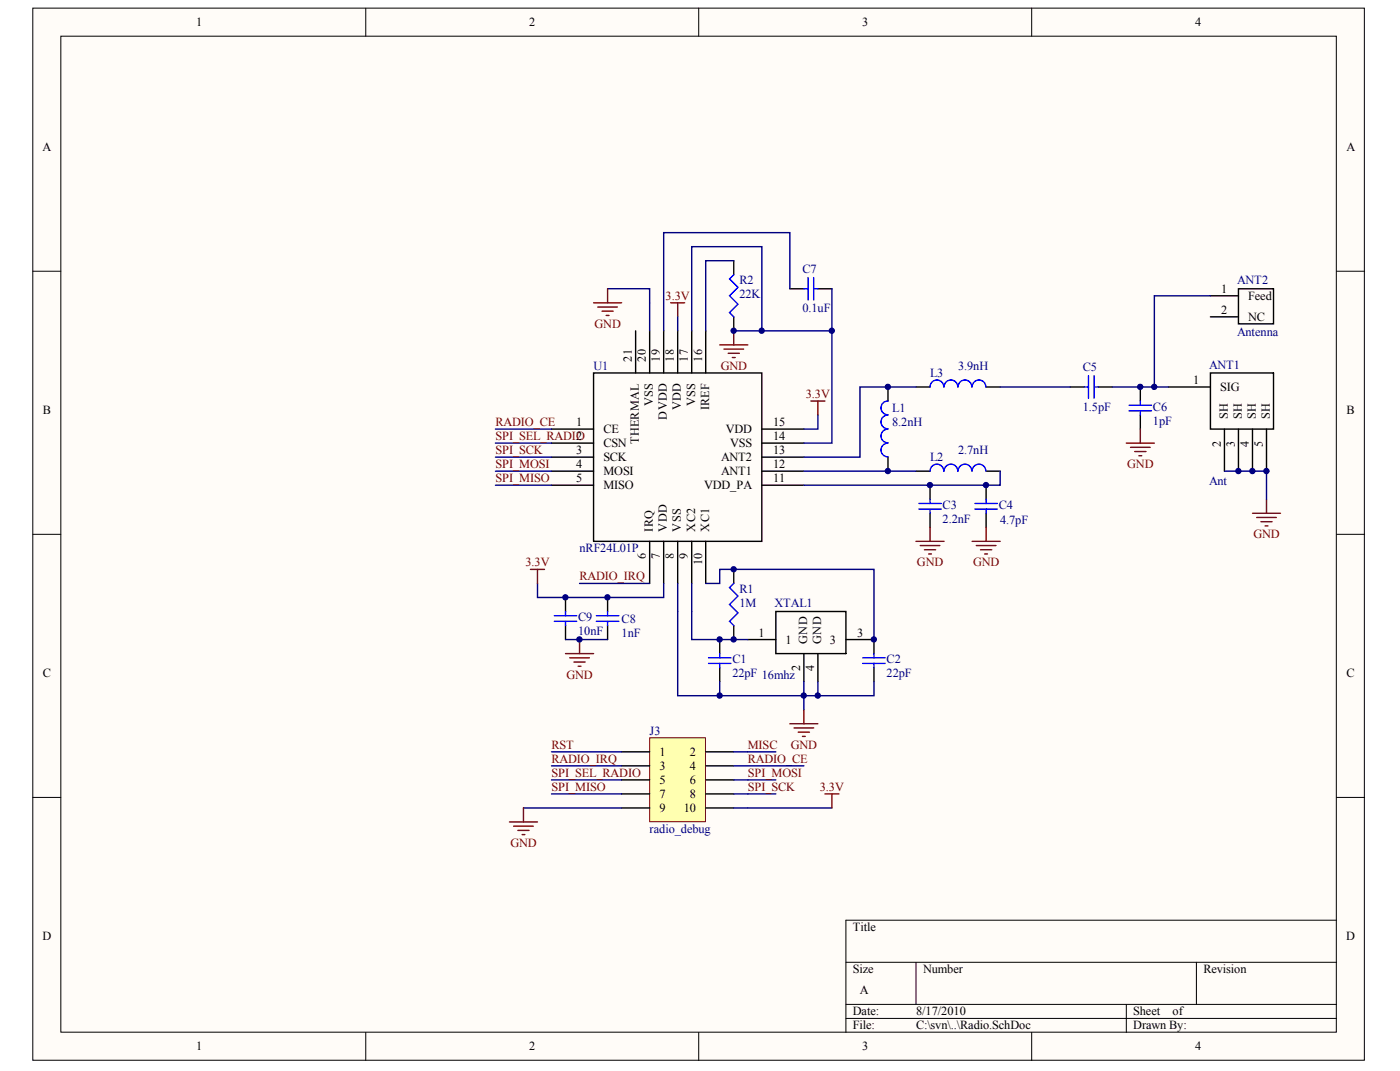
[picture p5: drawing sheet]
<svg xmlns="http://www.w3.org/2000/svg" width="271mm" height="207mm" viewBox="0 0 271 207" stroke-linecap="round" stroke-linejoin="round" font-family="sans-serif">
<defs><g id="words">
<g font-size="2.4">
<text x="38" y="5.1">1</text>
<text x="102.4" y="5.1">2</text>
<text x="166.9" y="5.1">3</text>
<text x="231.3" y="5.1">4</text>
<text x="8.2" y="29.1">A</text>
<text x="260.6" y="29.1">A</text>
<text x="236.3" y="56.6">1</text>
<text x="241.6" y="58">Feed</text>
<text x="236.3" y="60.7">2</text>
<text x="241.6" y="62">NC</text>
<text x="122.3" y="69.9" transform="rotate(-90 122.3 69.9)">21</text>
<text x="125" y="69.9" transform="rotate(-90 125 69.9)">20</text>
<text x="127.7" y="69.9" transform="rotate(-90 127.7 69.9)">19</text>
<text x="130.4" y="69.9" transform="rotate(-90 130.4 69.9)">18</text>
<text x="133.1" y="69.9" transform="rotate(-90 133.1 69.9)">17</text>
<text x="135.9" y="69.9" transform="rotate(-90 135.9 69.9)">16</text>
<text x="230.9" y="74.2">1</text>
<text x="236.1" y="75.6">SIG</text>
<text x="8.3" y="80">B</text>
<text x="111.5" y="82.4">1</text>
<text x="116.8" y="83.7">CE</text>
<text x="126.4" y="78.5" transform="rotate(-90 126.4 78.5)">VSS</text>
<text x="129.1" y="81.1" transform="rotate(-90 129.1 81.1)">DVDD</text>
<text x="131.8" y="79.3" transform="rotate(-90 131.8 79.3)">VDD</text>
<text x="134.5" y="78.5" transform="rotate(-90 134.5 78.5)">VSS</text>
<text x="137.2" y="79.3" transform="rotate(-90 137.2 79.3)">IREF</text>
<text x="140.5" y="83.7">VDD</text>
<text x="149.6" y="82.4">15</text>
<text x="237.6" y="81.1" transform="rotate(-90 237.6 81.1)">SH</text>
<text x="240.3" y="81.1" transform="rotate(-90 240.3 81.1)">SH</text>
<text x="243" y="81.1" transform="rotate(-90 243 81.1)">SH</text>
<text x="245.7" y="81.1" transform="rotate(-90 245.7 81.1)">SH</text>
<text x="260.6" y="80">B</text>
<text x="111.5" y="87.8">3</text>
<text x="111.5" y="85.1">2</text>
<text x="116.8" y="89.2">SCK</text>
<text x="116.8" y="86.4">CSN</text>
<text x="123.6" y="85.9" transform="rotate(-90 123.6 85.9)">THERMAL</text>
<text x="139.5" y="89.2">ANT2</text>
<text x="141.3" y="86.4">VSS</text>
<text x="149.6" y="85.1">14</text>
<text x="149.6" y="87.8">13</text>
<text x="236.2" y="86.4" transform="rotate(-90 236.2 86.4)">2</text>
<text x="239" y="86.4" transform="rotate(-90 239 86.4)">3</text>
<text x="241.7" y="86.4" transform="rotate(-90 241.7 86.4)">4</text>
<text x="244.4" y="86.4" transform="rotate(-90 244.4 86.4)">5</text>
<text x="111.5" y="90.5">4</text>
<text x="111.5" y="93.2">5</text>
<text x="116.8" y="91.9">MOSI</text>
<text x="116.8" y="94.6">MISO</text>
<text x="136.2" y="94.6">VDD_PA</text>
<text x="139.5" y="91.9">ANT1</text>
<text x="149.6" y="93.2">11</text>
<text x="149.6" y="90.5">12</text>
<text x="126.4" y="102.8" transform="rotate(-90 126.4 102.8)">IRQ</text>
<text x="129.1" y="102.8" transform="rotate(-90 129.1 102.8)">VDD</text>
<text x="131.8" y="102.8" transform="rotate(-90 131.8 102.8)">VSS</text>
<text x="134.5" y="102.8" transform="rotate(-90 134.5 102.8)">XC2</text>
<text x="137.2" y="102.8" transform="rotate(-90 137.2 102.8)">XC1</text>
<text x="125" y="108.1" transform="rotate(-90 125 108.1)">6</text>
<text x="127.7" y="108.1" transform="rotate(-90 127.7 108.1)">7</text>
<text x="130.4" y="108.1" transform="rotate(-90 130.4 108.1)">8</text>
<text x="133.1" y="108.1" transform="rotate(-90 133.1 108.1)">9</text>
<text x="135.9" y="109.3" transform="rotate(-90 135.9 109.3)">10</text>
<text x="146.8" y="123.1">1</text>
<text x="152" y="124.4">1</text>
<text x="156.2" y="124.5" transform="rotate(-90 156.2 124.5)">GND</text>
<text x="158.9" y="124.5" transform="rotate(-90 158.9 124.5)">GND</text>
<text x="160.6" y="124.4">3</text>
<text x="165.9" y="123.1">3</text>
<text x="8.3" y="130.9">C</text>
<text x="154.8" y="129.8" transform="rotate(-90 154.8 129.8)">2</text>
<text x="157.6" y="129.8" transform="rotate(-90 157.6 129.8)">4</text>
<text x="260.6" y="130.9">C</text>
<text x="127.6" y="146.1">1</text>
<text x="127.6" y="148.9">3</text>
<text x="133.5" y="146.1">2</text>
<text x="133.5" y="148.9">4</text>
<text x="127.6" y="151.6">5</text>
<text x="127.6" y="154.3">7</text>
<text x="133.5" y="151.6">6</text>
<text x="133.5" y="154.3">8</text>
<text x="127.6" y="157">9</text>
<text x="132.3" y="157">10</text>
<text x="8.2" y="181.7">D</text>
<text x="165.1" y="180.1">Title</text>
<text x="260.5" y="181.7">D</text>
<text x="165.1" y="188.2">Size</text>
<text x="178.6" y="188.2">Number</text>
<text x="232.9" y="188.2">Revision</text>
<text x="165.1" y="196.3">Date:</text>
<text x="166.4" y="192.3">A</text>
<text x="177.3" y="196.3">8/17/2010</text>
<text x="219.3" y="196.3">Sheet</text>
<text x="226.9" y="196.3">of</text>
<text x="38" y="203.1">1</text>
<text x="102.4" y="203.1">2</text>
<text x="165.1" y="199">File:</text>
<text x="166.9" y="203.1">3</text>
<text x="177.3" y="199">C:\svn\..\Radio.SchDoc</text>
<text x="219.3" y="199">Drawn By:</text>
<text x="231.3" y="203.1">4</text>
</g>
<g font-size="2.4" fill="#000080">
<text x="155.3" y="52.8">C7</text>
<text x="143.1" y="57.7">22K</text>
<text x="143.1" y="55">R2</text>
<text x="239.4" y="55">ANT2</text>
<text x="155.3" y="60.4">0.1uF</text>
<text x="239.4" y="65">Antenna</text>
<text x="114.9" y="71.5">U1</text>
<text x="185.4" y="71.5">3.9nH</text>
<text x="209.6" y="71.8">C5</text>
<text x="234" y="71.3">ANT1</text>
<text x="180" y="72.9">L3</text>
<text x="172.7" y="82.4">8.2nH</text>
<text x="172.7" y="79.7">L1</text>
<text x="209.6" y="79.4">1.5pF</text>
<text x="223.1" y="82.1">1pF</text>
<text x="223.1" y="79.4">C6</text>
<text x="180" y="89.2">L2</text>
<text x="185.4" y="87.8">2.7nH</text>
<text x="234" y="93.8">Ant</text>
<text x="182.4" y="101.1">2.2nF</text>
<text x="182.4" y="98.4">C3</text>
<text x="193.3" y="98.4">C4</text>
<text x="193.5" y="101.4">4.7pF</text>
<text x="112.2" y="106.8">nRF24L01P</text>
<text x="143.1" y="117.4">1M</text>
<text x="143.1" y="114.7">R1</text>
<text x="149.9" y="117.4">XTAL1</text>
<text x="111.9" y="122.8">10nF</text>
<text x="111.9" y="120.1">C9</text>
<text x="120.3" y="123.1">1nF</text>
<text x="120.3" y="120.4">C8</text>
<text x="141.7" y="130.9">22pF 16mhz</text>
<text x="141.7" y="128.2">C1</text>
<text x="171.6" y="130.9">22pF</text>
<text x="171.6" y="128.2">C2</text>
<text x="125.7" y="142.1">J3</text>
<text x="125.7" y="161.1">radio_debug</text>
</g>
<g font-size="2.4" fill="#800000">
<text x="128.8" y="58">3.3V</text>
<text x="115.1" y="63.4">GND</text>
<text x="139.5" y="71.5">GND</text>
<text x="155.9" y="77">3.3V</text>
<text x="95.9" y="82.4">RADIO_CE</text>
<text x="95.9" y="85.1">SPI_SEL_RADIO</text>
<text x="95.9" y="87.8">SPI_SCK</text>
<text x="95.9" y="90.5">SPI_MOSI</text>
<text x="95.9" y="93.2">SPI_MISO</text>
<text x="218.2" y="90.5">GND</text>
<text x="242.6" y="104.1">GND</text>
<text x="101.7" y="109.5">3.3V</text>
<text x="112.2" y="112.2">RADIO_IRQ</text>
<text x="177.5" y="109.5">GND</text>
<text x="188.3" y="109.5">GND</text>
<text x="109.6" y="131.2">GND</text>
<text x="106.7" y="144.8">RST</text>
<text x="106.7" y="147.5">RADIO_IRQ</text>
<text x="144.7" y="144.8">MISC</text>
<text x="144.7" y="147.5">RADIO_CE</text>
<text x="153" y="144.8">GND</text>
<text x="106.7" y="150.2">SPI_SEL_RADIO</text>
<text x="106.7" y="152.9">SPI_MISO</text>
<text x="144.7" y="150.2">SPI_MOSI</text>
<text x="144.7" y="152.9">SPI_SCK</text>
<text x="158.7" y="152.9">3.3V</text>
<text x="98.8" y="163.8">GND</text>
</g>
</g></defs>
<g fill="#fffcf8" stroke="#000" stroke-width=".19">
<path d="M6.3 1.6h257.7v203.4h-257.7z"/>
<path d="M11.8 7h246.8v192.6h-246.8z"/>
</g>
<g fill="none" stroke="#000" stroke-width=".19">
<path d="M70.8 1.6v5.4M135.2 1.6v5.4M199.7 1.6v5.4M6.3 52.4h5.5M258.7 52.4h5.4M6.3 103.3h5.5M258.7 103.3h5.4M6.3 154.2h5.5M258.7 154.2h5.4M258.7 177.9h-95v21.7M70.8 199.6v5.5M135.2 199.6v5.5"/>
<path d="M163.7 186.1h95M163.7 194.2h95M163.7 196.9h95M177.3 186.1v8.1M199.7 199.6v5.5M218 194.2v5.4M231.5 186.1v8.1"/>
</g>
<path d="M125.7 142.7h10.8v16.2h-10.8z" fill="#ffffb0" stroke="#800000" stroke-width=".19"/>
<g fill="none" stroke="#000" stroke-width=".27">
<path d="M142 50.4v2.7M152.9 55.8h2.7M158.3 55.8h2.7M234.2 57.2h5.5M239.7 55.8h6.8v6.8h-6.8zM114.9 72.1h32.5v32.6h-32.5zM123 64v8.1M125.7 64v8.1M128.4 64v8.1M131.1 64v8.1M133.9 64v8.1M136.6 64v8.1"/>
<path d="M142 61.3v2.7M171.8 74.8v2.7M177.3 74.8h2.7M190.8 74.8h2.7M207.1 74.8h2.7M212.5 74.8h2.8M220.7 74.8v2.7M226.1 74.8h8.1M234.2 72.1h12.3v10.9h-12.3zM234.2 61.3h5.5M106.7 88.4h8.2M106.7 91.1h8.2"/>
<path d="M106.7 93.8h8.2M106.7 85.7h8.2M106.7 83h8.2M147.4 88.4h8.2M147.4 91.1h8.2M147.4 93.8h8.2M147.4 85.7h8.2M147.4 83h8.2M171.8 88.4v2.7M177.3 91.1h2.7M180 93.8v2.7M180 99.2v2.8"/>
<path d="M190.8 93.8v2.7M190.8 99.2v2.8M190.8 91.1h2.7M220.7 80.3v2.7M237 83v8.1M239.7 83v8.1M242.4 83v8.1M245.1 83v8.1M109.4 115.5v2.7M117.6 115.5v2.7M125.7 104.7v8.1M128.4 104.7v8.1"/>
<path d="M131.1 104.7v8.1M133.9 104.7v8.1M136.6 104.7v8.1M142 110.1v2.7M150.1 118.2h13.6v8.2h-13.6zM109.4 120.9v2.8M117.6 120.9v2.8M139.3 123.7v2.7M139.3 129.1v2.7M142 120.9v2.8M144.7 123.7h5.4M155.6 126.4v5.4"/>
<path d="M158.3 126.4v5.4M163.7 123.7h5.4v2.7M169.1 129.1v2.7M120.3 145.4h5.4M120.3 148.1h5.4M120.3 150.8h5.4M120.3 153.5h5.4M120.3 156.2h5.4M136.6 145.4h5.4M136.6 148.1h5.4M136.6 150.8h5.4M136.6 153.5h5.4"/>
<path d="M136.6 156.2h5.4"/>
</g>
<g fill="none" stroke="#000080" stroke-width=".27">
<path d="M117.6 55.8h8.1v8.2M142 50.4h-5.4v13.6M152.9 55.8v-10.8h-24.5v19M161 55.8v8.2h-13.6M234.2 57.2h-10.8v17.6M131.1 61.3v2.7M133.9 64v-16.3h13.5v16.3h-5.4M161 64v21.7h-5.4M177.3 74.8h-10.9v13.6h-10.8M193.5 74.8h13.6M215.3 74.8h10.8M95.9 83h10.8"/>
<path d="M95.9 85.7h10.8M95.9 88.4h10.8M95.9 91.1h10.8M95.9 93.8h10.8M155.6 91.1h21.7M158.3 80.3v2.7h-2.7M193.5 91.1v2.7h-37.9M237 91.1h8.1v5.4M104 112.8v2.7h24.4v-2.7M112.2 112.8h13.5M131.1 112.8v21.7h27.2v-2.7M133.9 112.8v10.9h10.8"/>
<path d="M136.6 112.8h2.7v-2.7h29.8v13.6M109.4 123.7h8.2M139.3 131.8v2.7M155.6 131.8v5.4M169.1 131.8v2.7h-10.8M101.3 156.2h19M106.7 145.4h13.6M106.7 150.8h13.6M106.7 153.5h13.6M106.7 148.1h13.6M142 145.4h8.1M142 150.8h8.1"/>
<path d="M142 153.5h8.1M142 156.2h19M142 148.1h13.6"/>
</g>
<g fill="none" stroke="#800000" stroke-width=".27">
<path d="M114.9 58.5h5.4M115.7 59.4h3.8M117.6 55.8v2.7M129.8 58.5h2.7M131.1 58.5v2.8M116.5 60.2h2.2M117.3 61h.6M139.3 66.7h5.4M140.1 67.5h3.8M140.9 68.3h2.2M141.7 69.1h.6M142 64v2.7"/>
<path d="M156.9 77.5h2.7M158.3 77.5v2.8M218 85.7h5.4M218.8 86.5h3.8M219.6 87.3h2.2M220.4 88.1h.6M220.7 83v2.7M242.4 99.2h5.4M245.1 96.5v2.7M102.7 110.1h2.7M104 110.1v2.7M177.3 104.7h5.4"/>
<path d="M178.1 105.5h3.8M178.9 106.3h2.2M179.7 107.1h.6M180 102v2.7M188.1 104.7h5.4M188.9 105.5h3.8M189.8 106.3h2.1M190.6 107.1h.5M190.8 102v2.7M243.2 100.1h3.8M244 100.9h2.2M244.8 101.7h.6"/>
<path d="M109.4 126.4h5.5M110.3 127.2h3.8M111.1 128h2.1M111.9 128.8h.5M112.2 123.7v2.7M152.9 139.9h5.4M155.6 137.2v2.7M98.6 158.9h5.4M99.4 159.7h3.8M101.3 156.2v2.7M153.7 140.8h3.8M154.5 141.6h2.2"/>
<path d="M155.3 142.4h.5M159.6 153.5h2.7M161 153.5v2.7M100.2 160.6h2.2M101 161.4h.6"/>
</g>
<g fill="none" stroke="#00f" stroke-width=".27">
<path d="M142 53.1l-.8 .8 1.6 1.7-1.6 1.6 1.6 1.6-1.6 1.6 .8 .9M155.6 55.8h.8M156.4 53.7v4.3M157.5 53.7v4.3M157.5 55.8h.8M171.8 77.5a1.33 1.33 0 0 0-1.3 1.4 1.33 1.33 0 0 0 1.3 1.3M182.6 74.8a1.33 1.33 0 0 0-1.3-1.3 1.33 1.33 0 0 0-1.3 1.3M185.4 74.8a1.33 1.33 0 0 0-1.4-1.3 1.33 1.33 0 0 0-1.3 1.3M188.1 74.8a1.33 1.33 0 0 0-1.4-1.3 1.33 1.33 0 0 0-1.3 1.3M190.8 74.8a1.33 1.33 0 0 0-1.3-1.3 1.33 1.33 0 0 0-1.4 1.3M209.8 74.8h.8M210.6 72.7v4.3"/>
<path d="M211.7 72.7v4.3M211.7 74.8h.8M218.5 78.4h4.4M218.5 79.4h4.4M220.7 77.5v.9M220.7 79.4v.9M171.8 85.7a1.33 1.33 0 0 0-1.3 1.3 1.33 1.33 0 0 0 1.3 1.3M171.8 83a1.33 1.33 0 0 0-1.3 1.3 1.33 1.33 0 0 0 1.3 1.3M171.8 80.3a1.33 1.33 0 0 0-1.3 1.3 1.33 1.33 0 0 0 1.3 1.3M177.8 97.3h4.4M177.8 98.4h4.4M180 96.5v.8"/>
<path d="M180 98.4v.8M182.6 91.1a1.33 1.33 0 0 0-1.3-1.4 1.33 1.33 0 0 0-1.3 1.4M185.4 91.1a1.33 1.33 0 0 0-1.4-1.4 1.33 1.33 0 0 0-1.3 1.4M188.1 91.1a1.33 1.33 0 0 0-1.4-1.4 1.33 1.33 0 0 0-1.3 1.4M188.7 97.3h4.3M188.7 98.4h4.3M190.8 91.1a1.33 1.33 0 0 0-1.3-1.4 1.33 1.33 0 0 0-1.4 1.4M190.8 96.5v.8M190.8 98.4v.8M107.3 119h4.3M109.4 118.2v.8M115.4 119h4.4"/>
<path d="M117.6 118.2v.8M142 112.8l-.8 .8 1.6 1.7-1.6 1.6 1.6 1.6-1.6 1.6 .8 .8M107.3 120.1h4.3M109.4 120.1v.8M115.4 120.1h4.4M117.6 120.1v.8M137.1 127.2h4.4M137.1 128.3h4.4M139.3 126.4v.8M139.3 128.3v.8M167 127.2h4.3M167 128.3h4.3"/>
<path d="M169.1 126.4v.8M169.1 128.3v.8"/>
</g>
<g fill="#000080" stroke="#000080" stroke-width=".19">
<circle cx="109.4" cy="115.5" r=".52"/>
<circle cx="112.1" cy="123.6" r=".52"/>
<circle cx="117.6" cy="115.5" r=".52"/>
<circle cx="139.3" cy="134.5" r=".52"/>
<circle cx="139.3" cy="123.6" r=".52"/>
<circle cx="142" cy="123.6" r=".52"/>
<circle cx="142" cy="110.1" r=".52"/>
<circle cx="142" cy="63.9" r=".52"/>
<circle cx="147.4" cy="63.9" r=".52"/>
<circle cx="155.5" cy="134.5" r=".52"/>
<circle cx="158.3" cy="134.5" r=".52"/>
<circle cx="161" cy="63.9" r=".52"/>
<circle cx="169.1" cy="123.6" r=".52"/>
<circle cx="171.8" cy="91.1" r=".52"/>
<circle cx="171.8" cy="74.8" r=".52"/>
<circle cx="180" cy="93.8" r=".52"/>
<circle cx="190.8" cy="93.8" r=".52"/>
<circle cx="220.7" cy="74.8" r=".52"/>
<circle cx="223.4" cy="74.8" r=".52"/>
<circle cx="239.6" cy="91.1" r=".52"/>
<circle cx="242.4" cy="91.1" r=".52"/>
<circle cx="245.1" cy="91.1" r=".52"/>
</g>
<use href="#words"/>
</svg>
